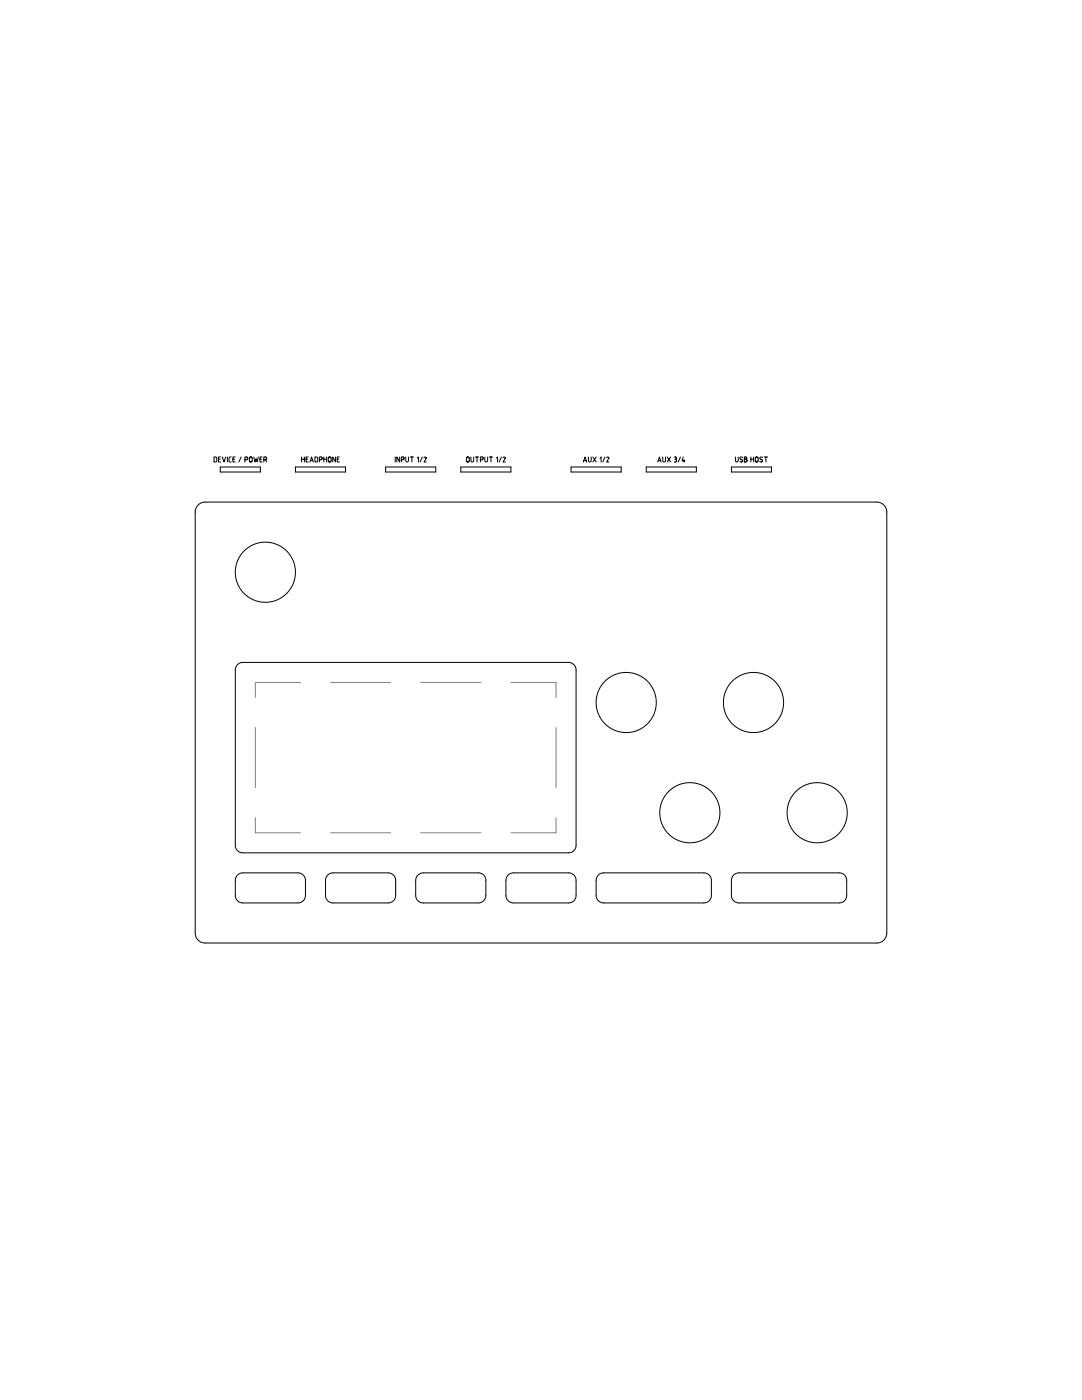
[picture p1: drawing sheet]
<svg xmlns="http://www.w3.org/2000/svg" width="216mm" height="279mm" viewBox="0 0 216 279" stroke-linecap="round" stroke-linejoin="round" font-family="sans-serif">
<path d="M60 136.2h-9v3M66 136.2h12M84 136.2h12M102 136.2h8.9v3M51 145.2v12M110.9 145.2v12M51 163.2v3h9M66 166.2h12M84 166.2h12M110.9 163.2v3h-8.9" fill="none" stroke="#808080" stroke-width=".2"/>
<g fill="none" stroke="#000" stroke-width=".2">
<path d="M42.7 91.2l.5 .1v.8l-.5 .1zM43.6 91.6h.3M44 93.2h8v1h-8zM44 91.2h-.4v1h.4M44.4 91.2l.3 1 .3-1M45.4 91.2v1M46.1 91.2l-.3 .1-.1 .1 .1 .7 .3 .1M46.5 91.6h.3M46.9 91.2h-.4v1h.4M48.1 91.2l-.4 1M48.9 91.8l.5-.1v-.4l-.5-.1v1M49.8 91.3l.3-.1 .2 .2v.6l-.2 .2-.3-.2z"/>
<path d="M50.6 91.2l.3 1 .2-.7 .2 .7 .2-1M51.9 91.6h.3M52.3 91.2h-.4v1h.4M52.6 91.8h.4M53 91.8l.2-.3-.1-.2-.5-.1v1M53 91.8l.2 .4M59 93.2h10v1h-10zM60.2 91.6h.5M60.2 91.2v1M60.7 91.2v1M61.1 91.6h.3M61.5 91.2h-.4v1h.4"/>
<path d="M61.8 92.2l.4-1 .3 1M61.9 91.9h.5M62.8 91.2l.5 .1v.8l-.5 .1zM63.7 91.8l.5-.1v-.4l-.5-.1v1M64.6 91.6h.6M64.6 91.2v1M65.2 91.2v1M65.6 91.3l.2-.1 .3 .2v.6l-.3 .2-.3-.2zM67 91.2v1l-.6-1v1M67.3 91.6h.3M67.7 91.2h-.4v1h.4M77 93.2h10v1h-10z"/>
<path d="M78.9 91.2v1M79.7 91.2v1l-.5-1v1M80.1 91.8l.5-.1v-.4l-.5-.1v1M81 91.2v.9l.2 .1 .3-.1v-.9M81.9 91.2h.6M82.2 91.2v1M83.3 91.4l.2-.2v1M84.3 91.2l-.5 1M84.6 91.4l.2-.2 .2 .2-.4 .8h.4M92 93.2h10v1h-10zM93.1 91.3l.3-.1 .2 .2v.6l-.2 .2-.3-.2zM94 91.2v.9l.2 .1 .3-.1v-.9"/>
<path d="M94.9 91.2h.6M95.2 91.2v1M95.9 91.8l.4-.1v-.4l-.4-.1v1M96.7 91.2l.1 .9 .2 .1 .3-.1v-.9M97.6 91.2h.7M98 91.2v1M99 91.4l.3-.2v1M100 91.2l-.4 1M100.4 91.4l.2-.2 .2 .2-.4 .8h.4M113.9 93.2h10v1h-10zM116.4 92.2l.3-1 .4 1M116.5 91.9h.5"/>
<path d="M117.4 91.2v.9l.3 .1 .2-.1 .1-.9M118.3 91.2l.7 1M119 91.2l-.7 1M119.7 91.4l.2-.2v1M120.7 91.2l-.4 1M121.1 91.4l.2-.2 .2 .2-.5 .8h.5M128.9 93.2h10v1h-10zM131.2 92.2l.4-1 .3 1M131.3 91.9h.5M132.2 91.2l.1 .9 .2 .1 .3-.1v-.9M133.1 91.2l.7 1M133.8 91.2l-.7 1"/>
<path d="M134.5 91.2l.4 .1 .1 .1-.2 .2M134.7 91.6h.1M134.8 91.6l.2 .4-.1 .1-.4 .1M135.8 91.2l-.5 1M136.3 91.2l-.2 .8h.6M136.5 91.8v.4M145.9 93.2h8v1h-8zM146.7 91.2l.1 .9 .2 .1 .3-.1v-.9M148.2 91.3a.34 .34 0 0 0-.6 .1l.6 .6a.34 .34 0 0 1-.6 .1M148.5 91.2l.5 .1v.1l-.2 .2 .3 .3-.2 .3h-.4zM148.5 91.6h.3M149.8 91.6h.6"/>
<path d="M149.8 91.2v1M150.4 91.2v1M150.8 91.3l.2-.1 .3 .2v.6l-.3 .2-.3-.2zM152.2 91.3a.34 .34 0 0 0-.6 .1l.6 .6a.34 .34 0 0 1-.6 .1M152.5 91.2h.7M152.8 91.2v1M39.5 100.8l.7-.4 .8-.2h134l1 .3 .7 .7 .2 1v84l-.3 1.1-.7 .7-1 .2h-134l-1-.3-.7-.7-.2-1v-84l.1-.8zM47.4 132.6l.5-.3 .6-.1h65l.7 .2 .5 .5 .2 .8v35l-.1 .7-.6 .6-.7 .2h-65.1l-.7-.2-.5-.5-.2-.8v-35l.1-.6zM47.4 174.6l.5-.3 .5-.1 11.5 .1 .7 .4 .3 .7v3.8l-.5 .7-.8 .3-11.6-.1-.7-.5-.3-.7v-3.4zM65.4 174.6l.5-.3 .5-.1 11.5 .1 .7 .4 .3 .7v3.8l-.5 .7-.8 .3-11.6-.1-.7-.5-.3-.7v-3.4zM83.4 174.6l.5-.3 .5-.1 11.5 .1 .7 .4 .3 .7v3.8l-.5 .7-.8 .3-11.6-.1-.7-.5-.3-.7v-3.4zM101.4 174.6l.5-.3 .5-.1 11.5 .1 .7 .4 .3 .7v3.8l-.5 .7-.8 .3-11.6-.1-.7-.5-.3-.7v-3.4z"/>
<path d="M119.4 174.6l.5-.3 .5-.1h20.3l.8 .4 .4 .7v3.7l-.5 .8-.9 .4h-20.3l-.8-.5-.4-.8v-3.4zM146.4 174.6l.5-.3 .5-.1h20.3l.8 .4 .4 .7v3.7l-.5 .8-.9 .4h-20.3l-.8-.5-.4-.8v-3.4z"/>
<circle cx="53" cy="114.2" r="6"/>
<circle cx="124.9" cy="140.2" r="6"/>
<circle cx="150.4" cy="140.2" r="6"/>
<circle cx="137.7" cy="162.2" r="6"/>
<circle cx="163.1" cy="162.2" r="6"/>
</g>
</svg>
